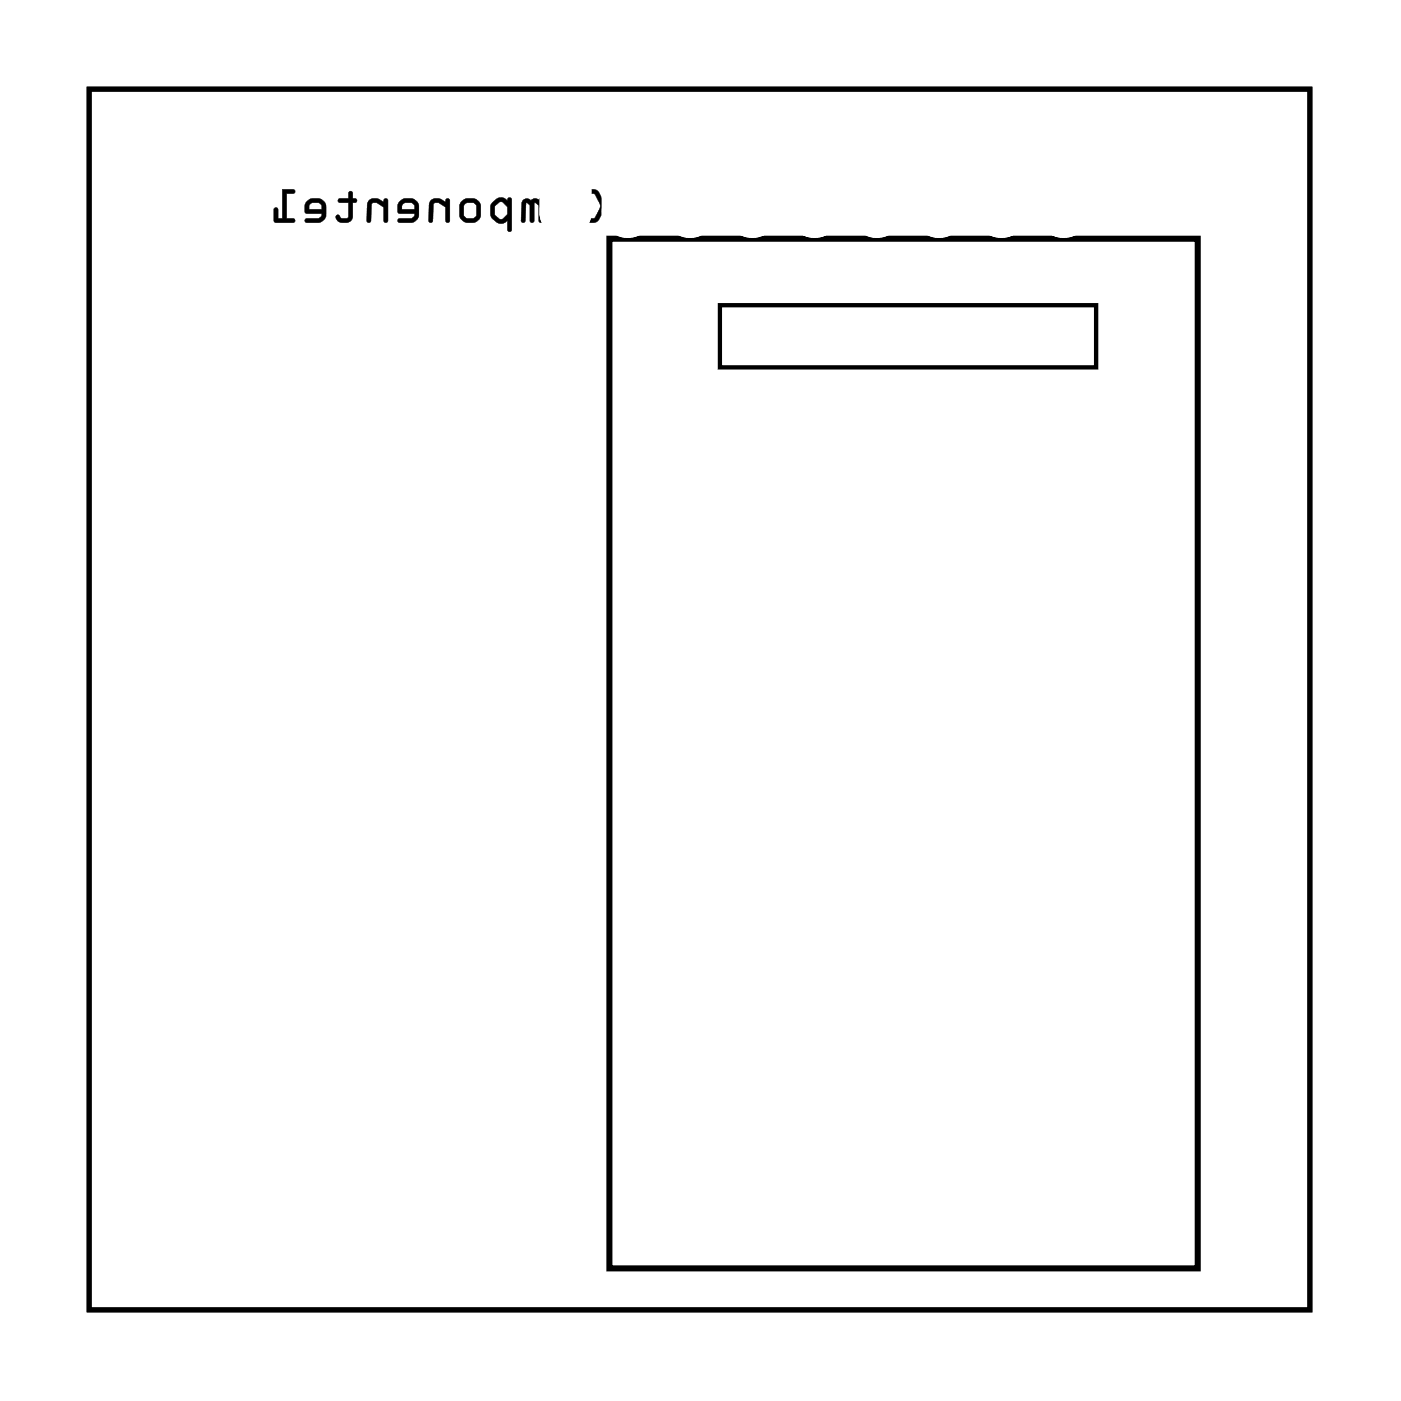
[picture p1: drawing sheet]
<svg xmlns="http://www.w3.org/2000/svg" width="57mm" height="57mm" viewBox="0 0 57 57" stroke-linecap="round" stroke-linejoin="round" font-family="sans-serif">
<path d="M3.6 3.6h49.8v49.8h-49.8z" fill="none" stroke="#000" stroke-width=".2"/>
<g fill="#000">
<path d="M3.6 3.6h49.8v49.8h-49.8zM3.6 3.6v49.8h49.8v-49.8z"/>
<path d="M23.8 7.7v.2h.5l.2 .5-.2 .5h-.5v.1l.1 .1a.6 .6 0 0 0 .8-.6l-.1-.3-.2-.4-.2-.1zM22.4 8.6a.5 .5 0 0 0 1 0 .5 .5 0 0 0-1 0zM22.8 8.3h.3l.1 .1v.4l-.1 .1h-.3l-.1-.1zM21.3 8.2v.9l.1-.1 .1-.7 .1 .1v.7l.2-.1v-.7l.2 .1v.6l.1 .1v-1zM20.1 8.2l-.1 .2a.54 .54 0 0 0 .4 .7l.3-.1v.4h.2v-1.3a.1 .1 0 0 0-.2 0 .09 .09 0 0 0 0 .1l-.3-.1zM20.2 8.4l.3-.2 .2 .2v.3l-.2 .2-.3-.1zM18.7 8.6a.5 .5 0 0 0 .9 0 .5 .5 0 0 0-.9 0zM19 8.3h.3l.1 .1v.4l-.1 .1h-.3l-.1-.1zM17.6 8.2l-.1 .1v.8l.2-.1v-.6l.1-.1 .4 .2v.5l.1 .1v-1h-.1v.1l-.3-.1zM16.3 8.2l-.1 .2v.3l.7 .1-.1 .1h-.5l-.1 .2 .7-.1 .2-.2-.1-.5-.2-.2h-.3zM16.4 8.3h.4l.1 .2h-.5zM15.1 8.2l-.1 .1v.8l.1-.1 .1-.6v-.1l.4 .2 .1 .5 .1 .1v-1h-.1l-.1 .1-.3-.1zM13.8 8.1v.2h.4v.5l-.2 .1-.2-.1h-.1a.35 .35 0 0 0 .3 .3 .35 .35 0 0 0 .4-.3v-.5l.2-.1-.2-.1v-.3l-.2 .1v.2zM12.5 8.2l-.1 .2 .1 .3 .6 .1-.1 .1h-.5v.2l.6-.1 .2-.2-.1-.5-.2-.2h-.3zM12.7 8.3h.3l.1 .2h-.5zM11.5 7.7v1.2h-.2v-.4h-.1v.5l.8 .1v-.2h-.3v-1h.3v-.1z"/>
<path d="M23.8 7.7v.2h.4l.3 .5-.3 .5h-.3a.1 .1 0 0 0-.1 .1 .1 .1 0 0 0 .1 .1l.5-.1 .3-.6-.3-.6zM23.8 7.8h.5l.3 .4a.83 .83 0 0 1-.3 .9h-.4l-.1-.1 .1-.1h.4l.2-.4v-.2l-.2-.4h-.4zM22.4 8.6a.51 .51 0 0 0 1 0 .51 .51 0 0 0-1 0zM22.4 8.6a.5 .5 0 0 1 1 0 .5 .5 0 0 1-1 0zM22.8 8.3h.3h.1v.5l-.1 .1-.4-.1zM22.8 8.3l-.1 .5 .1 .1h.3l.1-.1v-.4l-.1-.1zM21.3 8.2l-.1 .8a.1 .1 0 0 0 .1 .1 .1 .1 0 0 0 .1-.1l.1-.7 .1 .1v.6a.1 .1 0 0 0 .1 .1 .1 .1 0 0 0 .1-.1v-.7l.2 .1v.6a.1 .1 0 0 0 .1 .1 .1 .1 0 0 0 .1-.1l-.1-.9zM21.4 8.2l.7-.1v1l-.1-.1v-.6l-.2-.1v.8l-.2-.1v-.6l-.1-.1-.1 .7-.1 .1zM20.1 8.2l-.1 .3a.5 .5 0 0 0 .2 .6h.3l.2-.1v.4a.1 .1 0 0 0 .1 .1 .1 .1 0 0 0 .1-.1v-1.3a.1 .1 0 0 0-.1 0 .1 .1 0 0 0-.1 .1l-.3-.2zM20.2 8.2l.2-.1 .3 .1 .1-.1h.1l-.1 1.3h-.1v-.4l-.1 .1h-.3l-.3-.3v-.4zM20.2 8.4l.3-.2 .2 .2v.3l-.2 .2-.3-.1zM20.2 8.4v.4l.3 .1 .2-.2v-.3l-.2-.2zM18.6 8.6a.55 .55 0 0 0 1.1 0 .55 .55 0 0 0-1.1 0zM18.7 8.6a.49 .49 0 0 1 .9 0 .49 .49 0 0 1-.9 0zM19 8.3h.3h.1v.5l-.1 .1-.3-.1zM19 8.3l-.1 .5 .1 .1h.3l.1-.1v-.4l-.1-.1zM17.6 8.2l-.1 .8a.09 .09 0 0 0 .1 .1 .09 .09 0 0 0 .1-.1v-.6l.2-.1 .3 .2v.5a.1 .1 0 0 0 .1 .1 .1 .1 0 0 0 .1-.1v-.8a.11 .11 0 0 0-.2-.1 .1 .1 0 0 0 0 .1l-.3-.1zM17.6 8.2l.3-.1 .3 .2v-.2h.1v1l-.1-.1v-.6l-.3-.1h-.2l-.1 .7-.1 .1v-.8zM16.3 8.2l-.1 .2v.3h.7l-.1 .2h-.5a.1 .1 0 0 0-.1 .1 .1 .1 0 0 0 .1 .1h.5l.2-.1 .1-.1v-.5l-.2-.3h-.4zM16.3 8.2l.5-.1 .2 .2 .1 .5-.2 .2-.6 .1v-.2h.5l.1-.1v-.1h-.6l-.1-.3zM16.5 8.3h.3l.1 .2h-.5zM16.4 8.3v.2h.5l-.1-.2zM15.1 8.2l-.2 .8a.09 .09 0 0 0 .1 .1 .09 .09 0 0 0 .1-.1l.1-.6 .2-.1 .2 .2v.5a.1 .1 0 0 0 .1 .1 .1 .1 0 0 0 .1-.1v-.8a.1 .1 0 0 0-.1-.1 .1 .1 0 0 0-.1 .1l-.3-.1zM15.1 8.2l.2-.1 .4 .2v-.2h.1v1l-.1-.1v-.6l-.3-.1h-.2l-.1 .7-.1 .1v-.8zM13.8 8.1v.2h.4v.5l-.2 .1-.2-.1h-.1a.21 .21 0 0 0 0 .2 .21 .21 0 0 0 .3 .1h.2l.2-.2v-.6h.1a.1 .1 0 0 0 .1-.1 .1 .1 0 0 0-.1-.1h-.1v-.2a.1 .1 0 0 0-.1-.1 .1 .1 0 0 0-.1 .1v.2zM13.8 8.1h.4v-.2l.2-.1v.3l.2 .1-.2 .1v.5a.37 .37 0 0 1-.3 .3 .37 .37 0 0 1-.4-.2l.1-.1 .1 .1h.2l.1-.1v-.5h-.4zM12.5 8.2l-.1 .2 .1 .3h.6l-.1 .2h-.5a.1 .1 0 0 0-.1 .1 .1 .1 0 0 0 .1 .1h.5l.2-.1 .1-.1v-.5l-.2-.3h-.4zM12.5 8.2l.5-.1 .2 .2 .1 .5-.2 .2-.6 .1v-.2h.5l.1-.1v-.1h-.6l-.1-.3zM12.7 8.3h.3l.1 .2h-.5zM12.7 8.3l-.1 .2h.5l-.1-.2zM11.5 7.7v1.2h-.2l.1-.3a.1 .1 0 0 0-.1-.1 .1 .1 0 0 0-.1 .1v.5h.8a.1 .1 0 0 0 0-.1 .1 .1 0 0 0 0-.1h-.3v-1h.3a.1 .1 0 0 0 0-.1 .1 .1 0 0 0 0-.1zM11.5 7.7l.5 .1v.1h-.3v1h.3v.2l-.8-.1v-.5h.1v.4h.2z"/>
</g>
<path d="M29.4 12.5h15.3v2.5h-15.3z" fill="none" stroke="#000" stroke-width=".18"/>
<path d="M24.9 9.7h24v42h-24z" fill="none" stroke="#000" stroke-width=".25"/>
<circle cx="15.4" cy="21.3" r=".75" fill="#fff"/>
<circle cx="15.4" cy="21.3" r=".75" fill="none" stroke="#fff" stroke-width=".64" stroke-linecap="butt"/>
<path d="M14.8 18.8a.94 .94 0 0 1 1-.2 .94 .94 0 0 1 .6 .9v1.8a.94 .94 0 0 1-1 1 .94 .94 0 0 1-.9-1v-1.8l.1-.4zM14.9 21.3a.56 .56 0 0 0 1.1 0 .56 .56 0 0 0-1.1 0z" fill="#fff"/>
<g fill="none" stroke="#fff" stroke-width=".25">
<path d="M14.8 18.8a.94 .94 0 0 1 1-.2 .94 .94 0 0 1 .6 .9v1.8a.94 .94 0 0 1-1 1 .94 .94 0 0 1-.9-1v-1.8l.1-.4z"/>
<circle cx="15.4" cy="21.3" r=".56"/>
</g>
<circle cx="25.6" cy="8.6" r=".75" fill="#fff"/>
<circle cx="25.6" cy="8.6" r=".75" fill="none" stroke="#fff" stroke-width=".64" stroke-linecap="butt"/>
<path d="M24.9 6.1a.94 .94 0 0 1 1.1-.2 .94 .94 0 0 1 .5 .9v1.8a.94 .94 0 0 1-.9 1 .94 .94 0 0 1-.9-1v-1.8v-.4zM25 8.6a.6 .6 0 0 0 1.2 0 .6 .6 0 0 0-1.2 0z" fill="#fff"/>
<g fill="none" stroke="#fff" stroke-width=".25">
<path d="M24.9 6.1a.94 .94 0 0 1 1.1-.2 .94 .94 0 0 1 .5 .9v1.8a.94 .94 0 0 1-.9 1 .94 .94 0 0 1-.9-1v-1.8v-.4z"/>
<circle cx="25.6" cy="8.6" r=".56"/>
</g>
<circle cx="10.4" cy="21.3" r=".75" fill="#fff"/>
<circle cx="10.4" cy="21.3" r=".75" fill="none" stroke="#fff" stroke-width=".64" stroke-linecap="butt"/>
<path d="M9.7 18.8a.94 .94 0 0 1 1-.2 .94 .94 0 0 1 .6 .9v1.8a.94 .94 0 0 1-.9 1 .94 .94 0 0 1-1-1v-1.8l.1-.4zM9.8 21.3a.56 .56 0 0 0 1.1 0 .56 .56 0 0 0-1.1 0z" fill="#fff"/>
<g fill="none" stroke="#fff" stroke-width=".25">
<path d="M9.7 18.8a.94 .94 0 0 1 1-.2 .94 .94 0 0 1 .6 .9v1.8a.94 .94 0 0 1-.9 1 .94 .94 0 0 1-1-1v-1.8l.1-.4z"/>
<circle cx="10.4" cy="21.3" r=".56"/>
</g>
<circle cx="23.1" cy="8.6" r=".75" fill="#fff"/>
<circle cx="23.1" cy="8.6" r=".75" fill="none" stroke="#fff" stroke-width=".64" stroke-linecap="butt"/>
<path d="M22.4 6.1a.94 .94 0 0 1 1-.2 .94 .94 0 0 1 .6 .9v1.8a.94 .94 0 0 1-.9 1 .94 .94 0 0 1-1-1v-1.8l.1-.4zM22.5 8.6a.56 .56 0 0 0 1.1 0 .56 .56 0 0 0-1.1 0z" fill="#fff"/>
<g fill="none" stroke="#fff" stroke-width=".25">
<path d="M22.4 6.1a.94 .94 0 0 1 1-.2 .94 .94 0 0 1 .6 .9v1.8a.94 .94 0 0 1-.9 1 .94 .94 0 0 1-1-1v-1.8l.1-.4z"/>
<circle cx="23.1" cy="8.6" r=".56"/>
</g>
<circle cx="28.1" cy="8.6" r=".75" fill="#fff"/>
<circle cx="28.1" cy="8.6" r=".75" fill="none" stroke="#fff" stroke-width=".64" stroke-linecap="butt"/>
<path d="M27.5 6.1a.94 .94 0 0 1 1-.2 .94 .94 0 0 1 .6 .9v1.8a.94 .94 0 0 1-1 1 .94 .94 0 0 1-.9-1v-1.8l.1-.4zM27.6 8.6a.56 .56 0 0 0 1.1 0 .56 .56 0 0 0-1.1 0z" fill="#fff"/>
<g fill="none" stroke="#fff" stroke-width=".25">
<path d="M27.5 6.1a.94 .94 0 0 1 1-.2 .94 .94 0 0 1 .6 .9v1.8a.94 .94 0 0 1-1 1 .94 .94 0 0 1-.9-1v-1.8l.1-.4z"/>
<circle cx="28.1" cy="8.6" r=".56"/>
</g>
<circle cx="30.7" cy="8.6" r=".75" fill="#fff"/>
<circle cx="30.7" cy="8.6" r=".75" fill="none" stroke="#fff" stroke-width=".64" stroke-linecap="butt"/>
<path d="M30 6.1a.94 .94 0 0 1 1-.2 .94 .94 0 0 1 .6 .9v1.8a.94 .94 0 0 1-.9 1 .94 .94 0 0 1-1-1v-1.8l.1-.4zM30.1 8.6a.56 .56 0 0 0 1.1 0 .56 .56 0 0 0-1.1 0z" fill="#fff"/>
<g fill="none" stroke="#fff" stroke-width=".25">
<path d="M30 6.1a.94 .94 0 0 1 1-.2 .94 .94 0 0 1 .6 .9v1.8a.94 .94 0 0 1-.9 1 .94 .94 0 0 1-1-1v-1.8l.1-.4z"/>
<circle cx="30.7" cy="8.6" r=".56"/>
</g>
<circle cx="38.3" cy="8.6" r=".75" fill="#fff"/>
<circle cx="38.3" cy="8.6" r=".75" fill="none" stroke="#fff" stroke-width=".64" stroke-linecap="butt"/>
<path d="M37.6 6.1a.94 .94 0 0 1 1.1-.2 .94 .94 0 0 1 .5 .9v1.8a.94 .94 0 0 1-.9 1 .94 .94 0 0 1-.9-1v-1.8v-.4zM37.7 8.6a.6 .6 0 0 0 1.2 0 .6 .6 0 0 0-1.2 0z" fill="#fff"/>
<g fill="none" stroke="#fff" stroke-width=".25">
<path d="M37.6 6.1a.94 .94 0 0 1 1.1-.2 .94 .94 0 0 1 .5 .9v1.8a.94 .94 0 0 1-.9 1 .94 .94 0 0 1-.9-1v-1.8v-.4z"/>
<circle cx="38.3" cy="8.6" r=".56"/>
</g>
<circle cx="33.2" cy="8.6" r=".75" fill="#fff"/>
<circle cx="33.2" cy="8.6" r=".75" fill="none" stroke="#fff" stroke-width=".64" stroke-linecap="butt"/>
<path d="M32.6 6.1a.94 .94 0 0 1 1-.2 .94 .94 0 0 1 .6 .9v1.8a.94 .94 0 0 1-1 1 .94 .94 0 0 1-.9-1v-1.8l.1-.4zM32.7 8.6a.56 .56 0 0 0 1.1 0 .56 .56 0 0 0-1.1 0z" fill="#fff"/>
<g fill="none" stroke="#fff" stroke-width=".25">
<path d="M32.6 6.1a.94 .94 0 0 1 1-.2 .94 .94 0 0 1 .6 .9v1.8a.94 .94 0 0 1-1 1 .94 .94 0 0 1-.9-1v-1.8l.1-.4z"/>
<circle cx="33.2" cy="8.6" r=".56"/>
</g>
<circle cx="35.8" cy="8.6" r=".75" fill="#fff"/>
<circle cx="35.8" cy="8.6" r=".75" fill="none" stroke="#fff" stroke-width=".64" stroke-linecap="butt"/>
<path d="M35.1 6.1a.94 .94 0 0 1 1-.2 .94 .94 0 0 1 .6 .9v1.8a.94 .94 0 0 1-.9 1 .94 .94 0 0 1-1-1v-1.8l.1-.4zM35.2 8.6a.56 .56 0 0 0 1.1 0 .56 .56 0 0 0-1.1 0z" fill="#fff"/>
<g fill="none" stroke="#fff" stroke-width=".25">
<path d="M35.1 6.1a.94 .94 0 0 1 1-.2 .94 .94 0 0 1 .6 .9v1.8a.94 .94 0 0 1-.9 1 .94 .94 0 0 1-1-1v-1.8l.1-.4z"/>
<circle cx="35.8" cy="8.6" r=".56"/>
</g>
<circle cx="7.8" cy="21.3" r=".75" fill="#fff"/>
<circle cx="7.8" cy="21.3" r=".75" fill="none" stroke="#fff" stroke-width=".64" stroke-linecap="butt"/>
<path d="M7.2 18.8a.94 .94 0 0 1 1-.2 .94 .94 0 0 1 .6 .9v1.8a.94 .94 0 0 1-1 1 .94 .94 0 0 1-.9-1v-1.8l.1-.4zM7.3 21.3a.56 .56 0 0 0 1.1 0 .56 .56 0 0 0-1.1 0z" fill="#fff"/>
<g fill="none" stroke="#fff" stroke-width=".25">
<path d="M7.2 18.8a.94 .94 0 0 1 1-.2 .94 .94 0 0 1 .6 .9v1.8a.94 .94 0 0 1-1 1 .94 .94 0 0 1-.9-1v-1.8l.1-.4z"/>
<circle cx="7.8" cy="21.3" r=".56"/>
</g>
<circle cx="18" cy="29" r=".75" fill="#fff"/>
<circle cx="18" cy="29" r=".75" fill="none" stroke="#fff" stroke-width=".64" stroke-linecap="butt"/>
<path d="M17.3 28.3l.3-.2 .4-.1h1.9a.94 .94 0 0 1 .9 1 .94 .94 0 0 1-.9 .9h-1.9a.94 .94 0 0 1-.9-.6 .94 .94 0 0 1 .2-1zM17.4 29a.56 .56 0 0 0 1.1 0 .56 .56 0 0 0-1.1 0z" fill="#fff"/>
<g fill="none" stroke="#fff" stroke-width=".25">
<path d="M17.3 28.3l.3-.2 .4-.1h1.9a.94 .94 0 0 1 .9 1 .94 .94 0 0 1-.9 .9h-1.9a.94 .94 0 0 1-.9-.6 .94 .94 0 0 1 .2-1z"/>
<circle cx="18" cy="29" r=".56"/>
</g>
<circle cx="18" cy="34" r=".75" fill="#fff"/>
<circle cx="18" cy="34" r=".75" fill="none" stroke="#fff" stroke-width=".64" stroke-linecap="butt"/>
<path d="M17.3 33.4l.3-.2 .4-.1h1.9a.94 .94 0 0 1 .9 .9 .94 .94 0 0 1-.9 1h-1.9a.94 .94 0 0 1-.9-.6 .94 .94 0 0 1 .2-1zM17.4 34a.56 .56 0 0 0 1.1 0 .56 .56 0 0 0-1.1 0z" fill="#fff"/>
<g fill="none" stroke="#fff" stroke-width=".25">
<path d="M17.3 33.4l.3-.2 .4-.1h1.9a.94 .94 0 0 1 .9 .9 .94 .94 0 0 1-.9 1h-1.9a.94 .94 0 0 1-.9-.6 .94 .94 0 0 1 .2-1z"/>
<circle cx="18" cy="34" r=".56"/>
</g>
<circle cx="43.4" cy="8.6" r=".75" fill="#fff"/>
<circle cx="43.4" cy="8.6" r=".75" fill="none" stroke="#fff" stroke-width=".64" stroke-linecap="butt"/>
<path d="M42.7 6.1a.94 .94 0 0 1 1-.2 .94 .94 0 0 1 .6 .9v1.8a.94 .94 0 0 1-.9 1 .94 .94 0 0 1-1-1v-1.8l.1-.4zM42.8 8.6a.56 .56 0 0 0 1.1 0 .56 .56 0 0 0-1.1 0z" fill="#fff"/>
<g fill="none" stroke="#fff" stroke-width=".25">
<path d="M42.7 6.1a.94 .94 0 0 1 1-.2 .94 .94 0 0 1 .6 .9v1.8a.94 .94 0 0 1-.9 1 .94 .94 0 0 1-1-1v-1.8l.1-.4z"/>
<circle cx="43.4" cy="8.6" r=".56"/>
</g>
<circle cx="18" cy="36.6" r=".75" fill="#fff"/>
<circle cx="18" cy="36.6" r=".75" fill="none" stroke="#fff" stroke-width=".64" stroke-linecap="butt"/>
<path d="M17.3 35.9l.3-.2 .4-.1h1.9a.94 .94 0 0 1 .9 1 .94 .94 0 0 1-.9 .9h-1.9a.94 .94 0 0 1-.9-.6 .94 .94 0 0 1 .2-1zM17.4 36.6a.56 .56 0 0 0 1.1 0 .56 .56 0 0 0-1.1 0z" fill="#fff"/>
<g fill="none" stroke="#fff" stroke-width=".25">
<path d="M17.3 35.9l.3-.2 .4-.1h1.9a.94 .94 0 0 1 .9 1 .94 .94 0 0 1-.9 .9h-1.9a.94 .94 0 0 1-.9-.6 .94 .94 0 0 1 .2-1z"/>
<circle cx="18" cy="36.6" r=".56"/>
</g>
<circle cx="18" cy="31.5" r=".75" fill="#fff"/>
<circle cx="18" cy="31.5" r=".75" fill="none" stroke="#fff" stroke-width=".64" stroke-linecap="butt"/>
<path d="M17.3 30.8l.3-.2h.4h1.9a.94 .94 0 0 1 .9 .9 .94 .94 0 0 1-.9 .9h-1.9a.94 .94 0 0 1-.9-.5 .94 .94 0 0 1 .2-1.1zM17.4 31.5a.56 .56 0 0 0 1.1 0 .56 .56 0 0 0-1.1 0z" fill="#fff"/>
<g fill="none" stroke="#fff" stroke-width=".25">
<path d="M17.3 30.8l.3-.2h.4h1.9a.94 .94 0 0 1 .9 .9 .94 .94 0 0 1-.9 .9h-1.9a.94 .94 0 0 1-.9-.5 .94 .94 0 0 1 .2-1.1z"/>
<circle cx="18" cy="31.5" r=".56"/>
</g>
<circle cx="12.9" cy="21.3" r=".75" fill="#fff"/>
<circle cx="12.9" cy="21.3" r=".75" fill="none" stroke="#fff" stroke-width=".64" stroke-linecap="butt"/>
<path d="M12.2 18.8a.94 .94 0 0 1 1.1-.2 .94 .94 0 0 1 .5 .9v1.8a.94 .94 0 0 1-.9 1 .94 .94 0 0 1-.9-1v-1.8v-.4zM12.3 21.3a.6 .6 0 0 0 1.2 0 .6 .6 0 0 0-1.2 0z" fill="#fff"/>
<g fill="none" stroke="#fff" stroke-width=".25">
<path d="M12.2 18.8a.94 .94 0 0 1 1.1-.2 .94 .94 0 0 1 .5 .9v1.8a.94 .94 0 0 1-.9 1 .94 .94 0 0 1-.9-1v-1.8v-.4z"/>
<circle cx="12.9" cy="21.3" r=".56"/>
</g>
<circle cx="18" cy="21.3" r=".75" fill="#fff"/>
<circle cx="18" cy="21.3" r=".75" fill="none" stroke="#fff" stroke-width=".64" stroke-linecap="butt"/>
<path d="M17.3 20.7l.3-.2 .4-.1h1.9a.94 .94 0 0 1 .9 .9 .94 .94 0 0 1-.9 1h-1.9a.94 .94 0 0 1-.9-.6 .94 .94 0 0 1 .2-1zM17.4 21.3a.56 .56 0 0 0 1.1 0 .56 .56 0 0 0-1.1 0z" fill="#fff"/>
<g fill="none" stroke="#fff" stroke-width=".25">
<path d="M17.3 20.7l.3-.2 .4-.1h1.9a.94 .94 0 0 1 .9 .9 .94 .94 0 0 1-.9 1h-1.9a.94 .94 0 0 1-.9-.6 .94 .94 0 0 1 .2-1z"/>
<circle cx="18" cy="21.3" r=".56"/>
</g>
<circle cx="18" cy="26.4" r=".75" fill="#fff"/>
<circle cx="18" cy="26.4" r=".75" fill="none" stroke="#fff" stroke-width=".64" stroke-linecap="butt"/>
<path d="M17.3 25.8l.3-.2 .4-.1h1.9a.94 .94 0 0 1 .9 .9 .94 .94 0 0 1-.9 1h-1.9a.94 .94 0 0 1-.9-.6 .94 .94 0 0 1 .2-1zM17.4 26.4a.56 .56 0 0 0 1.1 0 .56 .56 0 0 0-1.1 0z" fill="#fff"/>
<g fill="none" stroke="#fff" stroke-width=".25">
<path d="M17.3 25.8l.3-.2 .4-.1h1.9a.94 .94 0 0 1 .9 .9 .94 .94 0 0 1-.9 1h-1.9a.94 .94 0 0 1-.9-.6 .94 .94 0 0 1 .2-1z"/>
<circle cx="18" cy="26.4" r=".56"/>
</g>
<circle cx="18" cy="23.9" r=".75" fill="#fff"/>
<circle cx="18" cy="23.9" r=".75" fill="none" stroke="#fff" stroke-width=".64" stroke-linecap="butt"/>
<path d="M17.3 23.2l.3-.2 .4-.1h1.9a.94 .94 0 0 1 .9 1 .94 .94 0 0 1-.9 .9h-1.9a.94 .94 0 0 1-.9-.6 .94 .94 0 0 1 .2-1zM17.4 23.9a.56 .56 0 0 0 1.1 0 .56 .56 0 0 0-1.1 0z" fill="#fff"/>
<g fill="none" stroke="#fff" stroke-width=".25">
<path d="M17.3 23.2l.3-.2 .4-.1h1.9a.94 .94 0 0 1 .9 1 .94 .94 0 0 1-.9 .9h-1.9a.94 .94 0 0 1-.9-.6 .94 .94 0 0 1 .2-1z"/>
<circle cx="18" cy="23.9" r=".56"/>
</g>
<circle cx="40.8" cy="8.6" r=".75" fill="#fff"/>
<circle cx="40.8" cy="8.6" r=".75" fill="none" stroke="#fff" stroke-width=".64" stroke-linecap="butt"/>
<path d="M40.2 6.1a.94 .94 0 0 1 1-.2 .94 .94 0 0 1 .6 .9v1.8a.94 .94 0 0 1-1 1 .94 .94 0 0 1-.9-1v-1.8l.1-.4zM40.3 8.6a.56 .56 0 0 0 1.1 0 .56 .56 0 0 0-1.1 0z" fill="#fff"/>
<g fill="none" stroke="#fff" stroke-width=".25">
<path d="M40.2 6.1a.94 .94 0 0 1 1-.2 .94 .94 0 0 1 .6 .9v1.8a.94 .94 0 0 1-1 1 .94 .94 0 0 1-.9-1v-1.8l.1-.4z"/>
<circle cx="40.8" cy="8.6" r=".56"/>
</g>
<circle cx="43.4" cy="13.7" r=".62" fill="#fff"/>
<circle cx="43.4" cy="13.7" r=".62" fill="none" stroke="#fff" stroke-width=".69" stroke-linecap="butt"/>
<circle cx="40.8" cy="13.7" r=".62" fill="#fff"/>
<circle cx="40.8" cy="13.7" r=".62" fill="none" stroke="#fff" stroke-width=".69" stroke-linecap="butt"/>
<circle cx="38.3" cy="13.7" r=".62" fill="#fff"/>
<circle cx="38.3" cy="13.7" r=".62" fill="none" stroke="#fff" stroke-width=".69" stroke-linecap="butt"/>
<circle cx="35.8" cy="13.7" r=".62" fill="#fff"/>
<circle cx="35.8" cy="13.7" r=".62" fill="none" stroke="#fff" stroke-width=".69" stroke-linecap="butt"/>
<circle cx="33.2" cy="13.7" r=".62" fill="#fff"/>
<circle cx="33.2" cy="13.7" r=".62" fill="none" stroke="#fff" stroke-width=".69" stroke-linecap="butt"/>
<circle cx="30.7" cy="13.7" r=".62" fill="#fff"/>
<circle cx="30.7" cy="13.7" r=".62" fill="none" stroke="#fff" stroke-width=".69" stroke-linecap="butt"/>
<circle cx="43.4" cy="13.7" r=".62" fill="#fff"/>
<circle cx="43.4" cy="13.7" r=".62" fill="none" stroke="#fff" stroke-width=".69" stroke-linecap="butt"/>
<circle cx="40.8" cy="13.7" r=".62" fill="#fff"/>
<circle cx="40.8" cy="13.7" r=".62" fill="none" stroke="#fff" stroke-width=".69" stroke-linecap="butt"/>
<circle cx="38.3" cy="13.7" r=".62" fill="#fff"/>
<circle cx="38.3" cy="13.7" r=".62" fill="none" stroke="#fff" stroke-width=".69" stroke-linecap="butt"/>
<circle cx="35.8" cy="13.7" r=".62" fill="#fff"/>
<circle cx="35.8" cy="13.7" r=".62" fill="none" stroke="#fff" stroke-width=".69" stroke-linecap="butt"/>
<circle cx="33.2" cy="13.7" r=".62" fill="#fff"/>
<circle cx="33.2" cy="13.7" r=".62" fill="none" stroke="#fff" stroke-width=".69" stroke-linecap="butt"/>
<circle cx="30.7" cy="13.7" r=".62" fill="#fff"/>
<circle cx="30.7" cy="13.7" r=".62" fill="none" stroke="#fff" stroke-width=".69" stroke-linecap="butt"/>
</svg>
